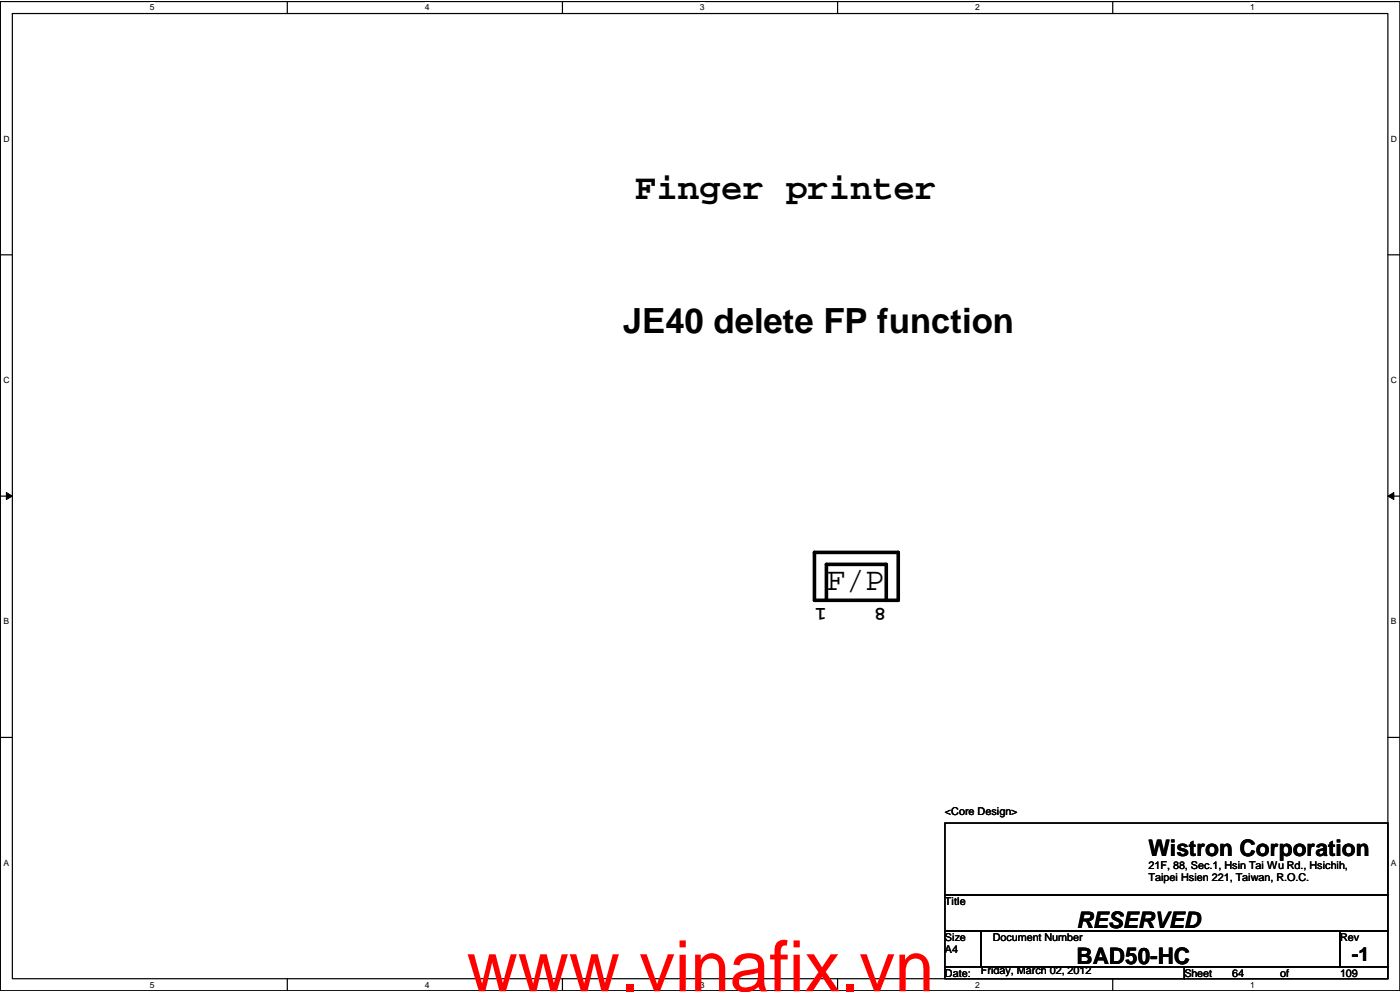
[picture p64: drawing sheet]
<svg xmlns="http://www.w3.org/2000/svg" width="279mm" height="198mm" viewBox="0 0 279 198" stroke-linecap="round" stroke-linejoin="round" font-family="sans-serif">
<defs><g id="words">
<text font-size="14.1" fill="#f00" x="93.1" y="197.8">www.vinafix.vn</text>
<text font-size="7.2" x="126.7" y="39.7">Finger printer</text>
<text font-size="6.9" x="124.3" y="66.5">JE40 delete FP function</text>
<text font-size="6.5" x="164.9" y="117.8">F/P</text>
<g font-size="4.5">
<text x="229.2" y="170.8">Wistron Corporation</text>
<text x="214.9" y="185.1">RESERVED</text>
<text x="214.9" y="192.3">BAD50-HC</text>
</g>
<g font-size="3.8">
<text x="164.9" y="121.4" transform="rotate(180 164.9 121.4)">1</text>
<text x="176.9" y="121.4" transform="rotate(180 176.9 121.4)">8</text>
<text x="269.8" y="191.6">-1</text>
</g>
<g font-size="2.2">
<text x="188.6" y="162.6">&lt;Core Design&gt;</text>
<text x="229.2" y="173.3">21F, 88, Sec.1, Hsin Tai Wu Rd., Hsichih,</text>
<text x="229.2" y="175.8">Taipei Hsien 221, Taiwan, R.O.C.</text>
<text x="188.6" y="180.5">Title</text>
<text x="188.6" y="187.7">Size</text>
<text x="188.6" y="190.1">A4</text>
<text x="198.1" y="187.7">Document Number</text>
<text x="267.4" y="187.7">Rev</text>
<text x="188.6" y="194.8">Date:</text>
<text x="195.8" y="194.4">Friday, March 02, 2012</text>
<text x="236.4" y="194.8">Sheet</text>
<text x="245.9" y="194.8">64</text>
<text x="255.5" y="194.8">of</text>
<text x="267.4" y="194.8">109</text>
</g>
<g font-size="1.7">
<text x="29.9" y="2.1">5</text>
<text x="84.8" y="2.1">4</text>
<text x="139.7" y="2.1">3</text>
<text x="194.6" y="2.1">2</text>
<text x="249.5" y="2.1">1</text>
<text x=".7" y="28.3">D</text>
<text x="277.6" y="28.3">D</text>
<text x=".7" y="76.4">C</text>
<text x="277.6" y="76.4">C</text>
<text x=".7" y="124.5">B</text>
<text x="277.6" y="124.5">B</text>
<text x=".7" y="172.7">A</text>
<text x="277.6" y="172.7">A</text>
<text x="29.9" y="197">5</text>
<text x="84.8" y="197">4</text>
<text x="139.7" y="197">3</text>
<text x="194.6" y="197">2</text>
<text x="249.5" y="197">1</text>
</g>
</g></defs>
<path d="M.1 .3h279.3v197.4h-279.3zM2.5 2.7h274.5v192.6h-274.5z" fill="none" stroke="#000" stroke-width=".24"/>
<g fill="#fff">
<path d="M29.9 .5h.9v1.9h-.9z"/>
<path d="M29.9 195.5h.9v1.9h-.9z"/>
</g>
<path d="M57.3 .3v2.4M57.3 195.3v2.4" fill="none" stroke="#000" stroke-width=".24"/>
<g fill="#fff">
<path d="M84.8 .5h.9v1.9h-.9z"/>
<path d="M84.8 195.5h.9v1.9h-.9z"/>
</g>
<path d="M112.2 .3v2.4M112.2 195.3v2.4" fill="none" stroke="#000" stroke-width=".24"/>
<g fill="#fff">
<path d="M139.7 .5h.9v1.9h-.9z"/>
<path d="M139.7 195.5h.9v1.9h-.9z"/>
</g>
<path d="M167.2 .3v2.4M167.2 195.3v2.4" fill="none" stroke="#000" stroke-width=".24"/>
<g fill="#fff">
<path d="M194.6 .5h.9v1.9h-.9z"/>
<path d="M194.6 195.5h.9v1.9h-.9z"/>
</g>
<path d="M222.1 .3v2.4M222.1 195.3v2.4" fill="none" stroke="#000" stroke-width=".24"/>
<g fill="#fff">
<path d="M249.5 .5h.9v1.9h-.9z"/>
<path d="M249.5 195.5h.9v1.9h-.9z"/>
<path d="M.7 26.8h1.2v1.8h-1.2z"/>
<path d="M277.6 26.8h1.2v1.8h-1.2z"/>
<path d="M.7 74.9h1.2v1.9h-1.2z"/>
<path d="M277.6 74.9h1.2v1.9h-1.2z"/>
</g>
<path d="M.1 50.8h2.4M277 50.8h2.4" fill="none" stroke="#000" stroke-width=".24"/>
<g fill="#fff">
<path d="M.7 123h1.1v1.9h-1.1z"/>
<path d="M277.6 123h1.1v1.9h-1.1z"/>
</g>
<path d="M.1 99h2.4M277 99h2.4" fill="none" stroke="#000" stroke-width=".24"/>
<path d="M1.3 98.3l1.2 .7-1.2 .7zM277 99l1.2-.7v1.4z" fill="#000"/>
<path d="M1.3 98.3l1.2 .7-1.2 .7zM277 99l1.2-.7v1.4z" fill="none" stroke="#000" stroke-width=".2"/>
<g fill="#fff">
<path d="M.7 171.2h1.1v1.8h-1.1z"/>
<path d="M277.6 171.2h1.1v1.8h-1.1z"/>
</g>
<path d="M.1 147.1h2.4M277 147.1h2.4M188.6 164.2h88.4v14.3h-88.4zM188.6 178.5h88.4v7.2h-88.4zM188.6 185.7h7.1v7.2h-7.1zM188.6 192.9h47.8v2.4h-47.8zM195.7 185.7h71.7v7.2h-71.7zM236.4 192.9h40.6v2.4h-40.6zM267.4 185.7h9.6v7.2h-9.6z" fill="none" stroke="#000" stroke-width=".24"/>
<path d="M162.5 110.2h16.8v9.6h-16.8zM164.9 119.8v-7.2h12v7.2" fill="none" stroke="#000" stroke-width=".72"/>
<use href="#words"/>
</svg>
